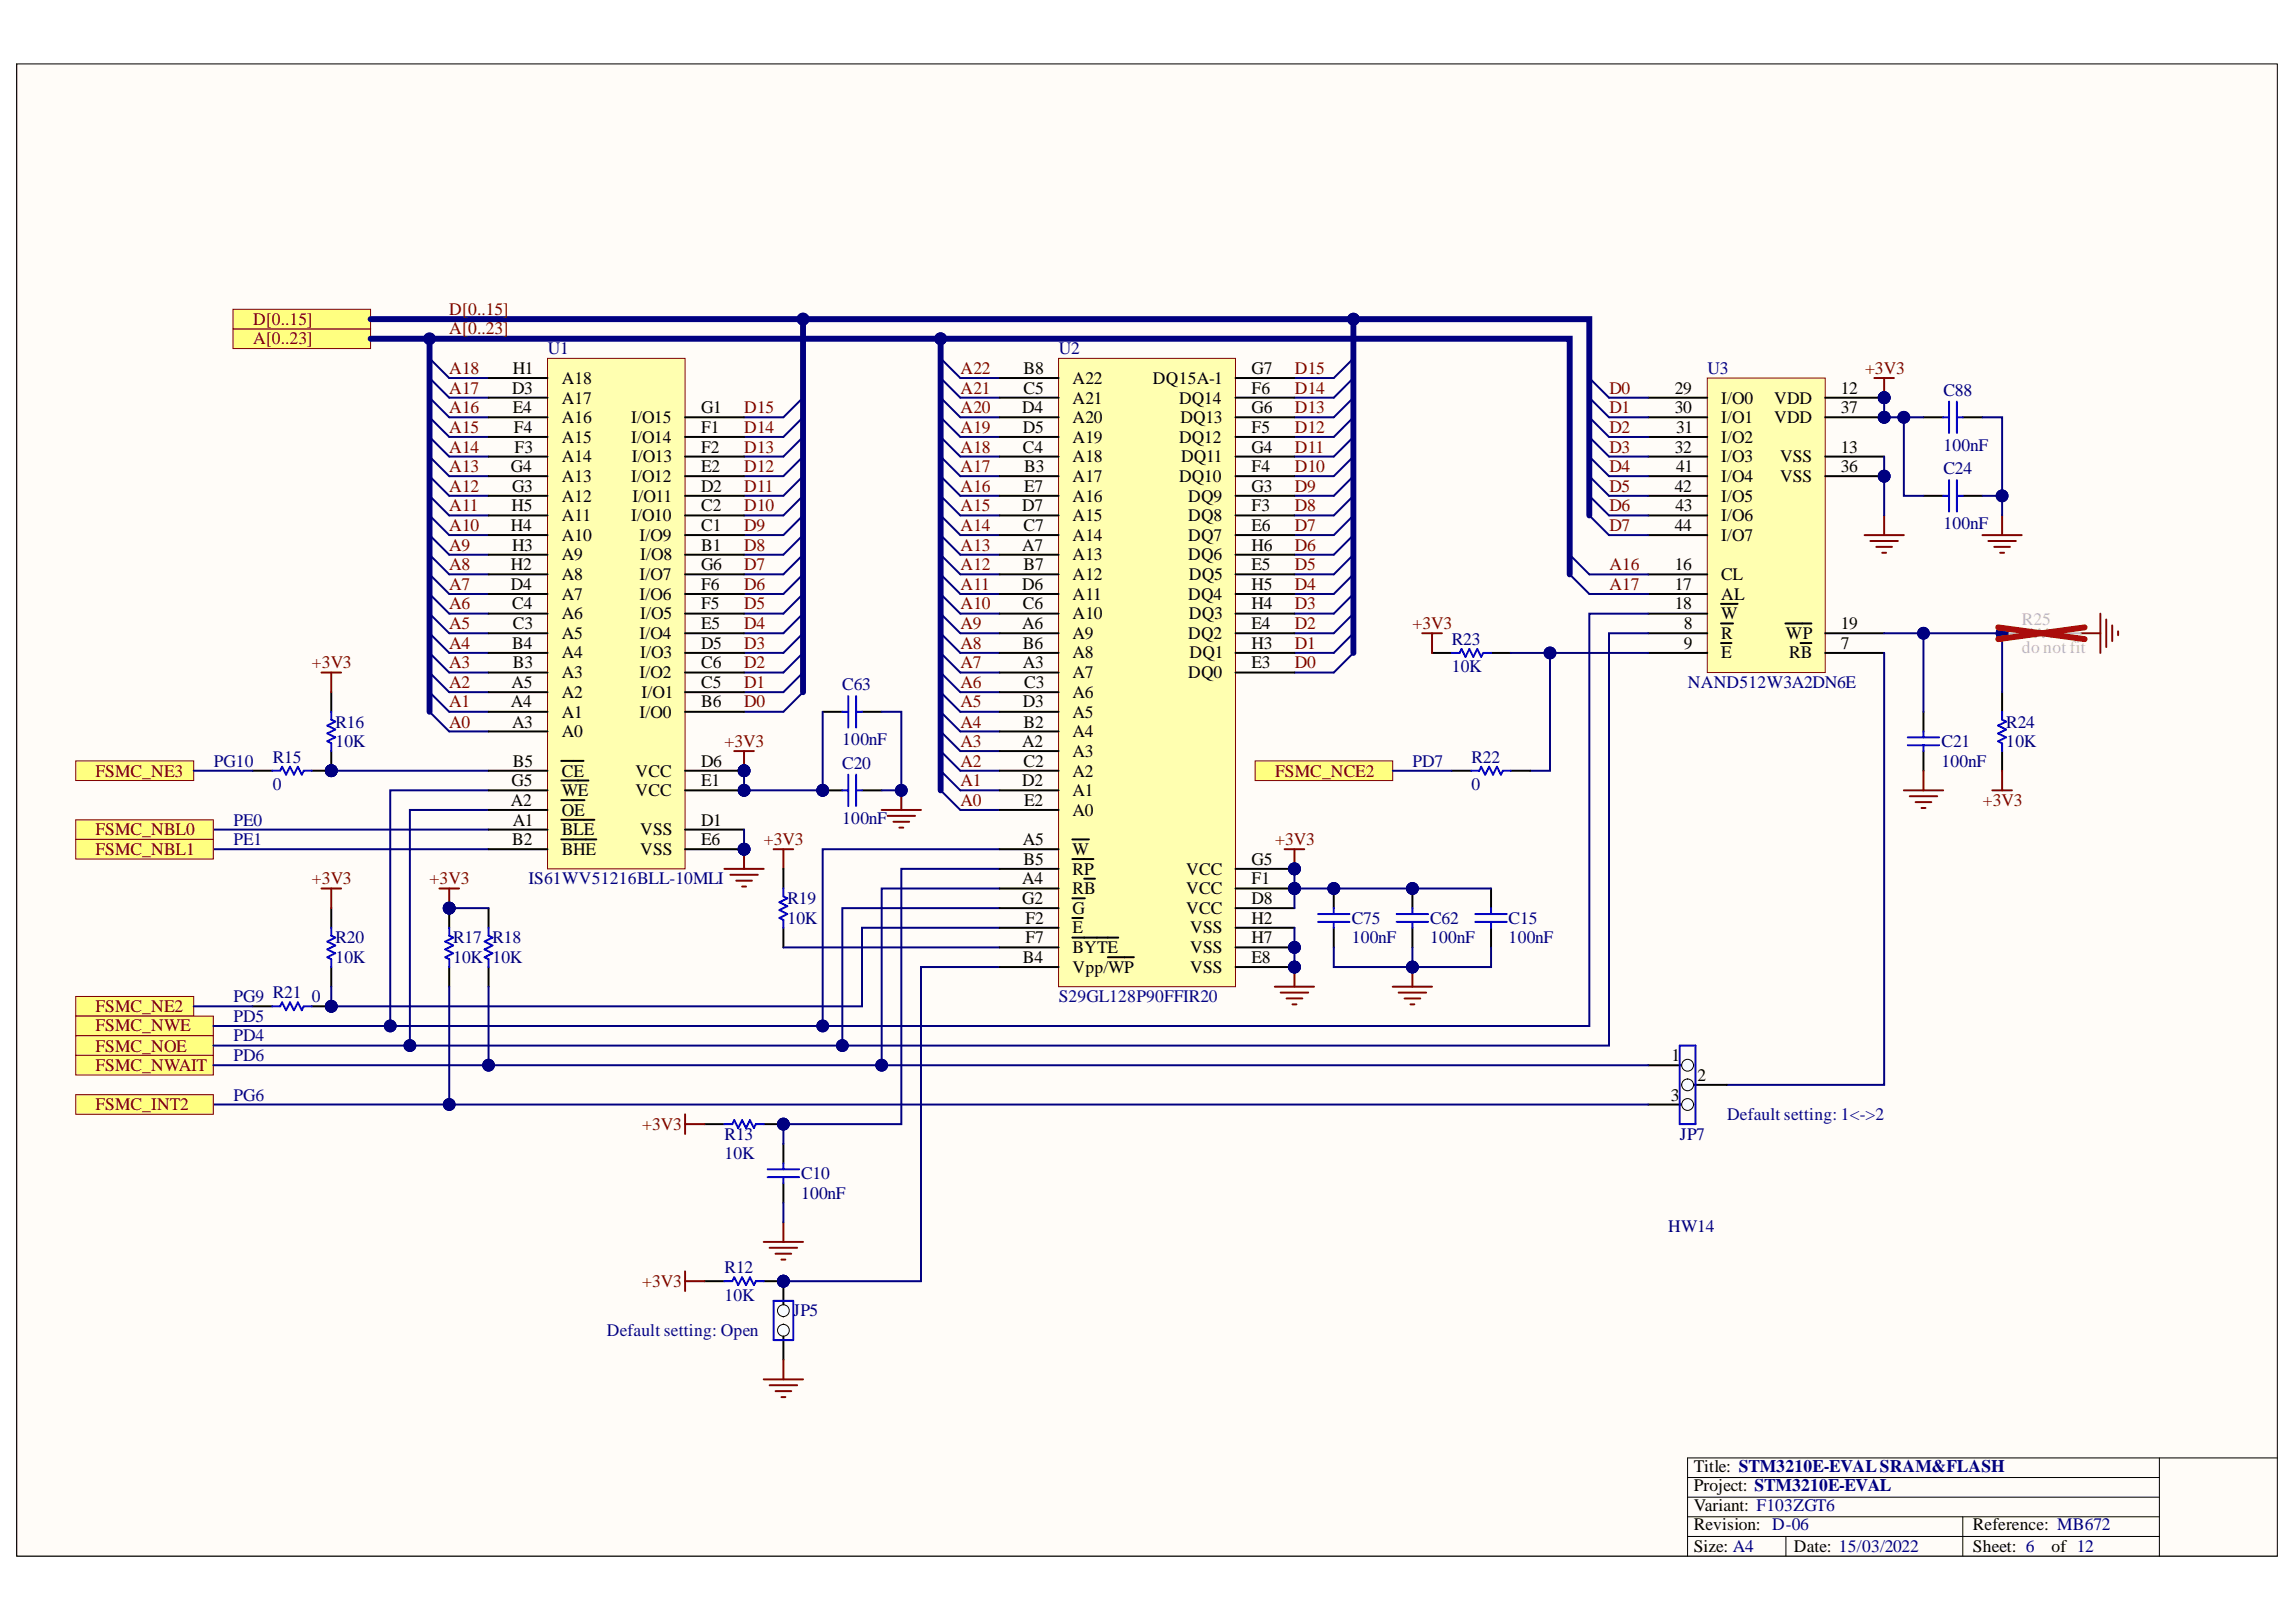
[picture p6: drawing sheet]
<svg xmlns="http://www.w3.org/2000/svg" width="297mm" height="210mm" viewBox="0 0 297 210" stroke-linecap="round" stroke-linejoin="round" font-family="sans-serif">
<defs><g id="words">
<g font-size="2.3" fill="#800000">
<text x="58.1" y="40.7">D[0..15]</text>
<text x="32.7" y="44.5">A[0..23]</text>
<text x="32.7" y="42">D[0..15]</text>
<text x="58.1" y="43.3">A[0..23]</text>
<text x="58.1" y="53.5">A16</text>
<text x="58.1" y="51">A17</text>
<text x="58.1" y="48.3">A18</text>
<text x="96.3" y="53.5">D15</text>
<text x="124.3" y="53.5">A20</text>
<text x="124.3" y="51">A21</text>
<text x="124.3" y="48.3">A22</text>
<text x="167.5" y="53.5">D13</text>
<text x="167.5" y="51">D14</text>
<text x="167.5" y="48.3">D15</text>
<text x="208.2" y="51">D0</text>
<text x="208.2" y="53.5">D1</text>
<text x="241.3" y="48.3">+3V3</text>
<text x="58.1" y="58.6">A14</text>
<text x="58.1" y="56">A15</text>
<text x="96.3" y="58.6">D13</text>
<text x="96.3" y="56">D14</text>
<text x="124.3" y="58.6">A18</text>
<text x="124.3" y="56">A19</text>
<text x="167.5" y="58.6">D11</text>
<text x="167.5" y="56">D12</text>
<text x="208.2" y="56">D2</text>
<text x="208.2" y="58.6">D3</text>
<text x="58.1" y="63.6">A12</text>
<text x="58.1" y="61.1">A13</text>
<text x="96.3" y="63.6">D11</text>
<text x="96.3" y="61.1">D12</text>
<text x="124.3" y="63.6">A16</text>
<text x="124.3" y="61.1">A17</text>
<text x="167.5" y="63.6">D9</text>
<text x="167.5" y="61.1">D10</text>
<text x="208.2" y="61.1">D4</text>
<text x="208.2" y="63.6">D5</text>
<text x="58.1" y="71.3">A9</text>
<text x="58.1" y="68.7">A10</text>
<text x="58.1" y="66.2">A11</text>
<text x="96.3" y="71.3">D8</text>
<text x="96.3" y="68.7">D9</text>
<text x="96.3" y="66.2">D10</text>
<text x="124.3" y="71.3">A13</text>
<text x="124.3" y="68.7">A14</text>
<text x="124.3" y="66.2">A15</text>
<text x="167.5" y="71.3">D6</text>
<text x="167.5" y="68.7">D7</text>
<text x="167.5" y="66.2">D8</text>
<text x="208.2" y="66.2">D6</text>
<text x="208.2" y="68.7">D7</text>
<text x="58.1" y="76.3">A7</text>
<text x="58.1" y="73.8">A8</text>
<text x="96.3" y="76.3">D6</text>
<text x="96.3" y="73.8">D7</text>
<text x="124.3" y="76.3">A11</text>
<text x="124.3" y="73.8">A12</text>
<text x="167.5" y="76.3">D4</text>
<text x="167.5" y="73.8">D5</text>
<text x="208.2" y="73.8">A16</text>
<text x="208.2" y="76.3">A17</text>
<text x="58.1" y="83.9">A4</text>
<text x="58.1" y="81.4">A5</text>
<text x="58.1" y="78.9">A6</text>
<text x="96.3" y="83.9">D3</text>
<text x="96.3" y="81.4">D4</text>
<text x="96.3" y="78.9">D5</text>
<text x="124.3" y="83.9">A8</text>
<text x="124.3" y="81.4">A9</text>
<text x="124.3" y="78.9">A10</text>
<text x="167.5" y="83.9">D1</text>
<text x="167.5" y="81.4">D2</text>
<text x="167.5" y="78.9">D3</text>
<text x="182.7" y="81.4">+3V3</text>
<text x="40.4" y="86.5">+3V3</text>
<text x="58.1" y="89">A2</text>
<text x="58.1" y="86.5">A3</text>
<text x="96.3" y="89">D1</text>
<text x="96.3" y="86.5">D2</text>
<text x="124.3" y="89">A6</text>
<text x="124.3" y="86.5">A7</text>
<text x="167.5" y="86.5">D0</text>
<text x="58.1" y="91.5">A1</text>
<text x="58.1" y="94.2">A0</text>
<text x="96.3" y="91.5">D0</text>
<text x="124.3" y="94.2">A4</text>
<text x="124.3" y="91.5">A5</text>
<text x="12.4" y="100.5">FSMC_NE3</text>
<text x="93.7" y="96.7">+3V3</text>
<text x="124.3" y="101.8">A1</text>
<text x="124.3" y="99.2">A2</text>
<text x="124.3" y="96.7">A3</text>
<text x="165" y="100.5">FSMC_NCE2</text>
<text x="124.3" y="104.3">A0</text>
<text x="256.5" y="104.3">+3V3</text>
<text x="12.4" y="108.1">FSMC_NBL0</text>
<text x="12.4" y="110.6">FSMC_NBL1</text>
<text x="98.8" y="109.4">+3V3</text>
<text x="165" y="109.4">+3V3</text>
<text x="40.4" y="114.5">+3V3</text>
<text x="55.6" y="114.5">+3V3</text>
<text x="12.4" y="130.9">FSMC_NE2</text>
<text x="12.4" y="133.5">FSMC_NWE</text>
<text x="12.4" y="136.1">FSMC_NOE</text>
<text x="12.4" y="138.6">FSMC_NWAIT</text>
<text x="12.4" y="143.7">FSMC_INT2</text>
<text x="83.1" y="146.2">+3V3</text>
<text x="83.1" y="166.5">+3V3</text>
</g>
<g font-size="2.3" fill="#000080">
<text x="70.9" y="45.8">U1</text>
<text x="137" y="45.8">U2</text>
<text x="220.9" y="48.3">U3</text>
<text x="251.4" y="51.2">C88</text>
<text x="251.4" y="58.3">100nF</text>
<text x="251.4" y="61.4">C24</text>
<text x="251.4" y="68.5">100nF</text>
<text x="187.8" y="83.4">R23</text>
<text x="109" y="89.3">C63</text>
<text x="187.8" y="87">10K</text>
<text x="218.4" y="89">NAND512W3A2DN6E</text>
<text x="43.4" y="94.2">R16</text>
<text x="259.6" y="94.2">R24</text>
<text x="35.3" y="98.7">R15</text>
<text x="43.4" y="96.7">10K</text>
<text x="109" y="99.5">C20</text>
<text x="109" y="96.4">100nF</text>
<text x="190.4" y="98.7">R22</text>
<text x="251.2" y="96.7">C21</text>
<text x="251.2" y="99.2">100nF</text>
<text x="259.6" y="96.7">10K</text>
<text x="35.3" y="102.3">0</text>
<text x="109" y="106.6">100nF</text>
<text x="190.4" y="102.3">0</text>
<text x="68.4" y="114.5">IS61WV51216BLL-10MLI</text>
<text x="101.9" y="117">R19</text>
<text x="101.9" y="119.5">10K</text>
<text x="174.9" y="119.5">C75</text>
<text x="185" y="119.5">C62</text>
<text x="195.2" y="119.5">C15</text>
<text x="43.4" y="122.1">R20</text>
<text x="43.4" y="124.6">10K</text>
<text x="58.6" y="122.1">R17 R18</text>
<text x="58.6" y="124.6">10K 10K</text>
<text x="174.9" y="122.1">100nF</text>
<text x="185" y="122.1">100nF</text>
<text x="195.2" y="122.1">100nF</text>
<text x="40.4" y="129.7">0</text>
<text x="93.7" y="147.5">R13</text>
<text x="217.3" y="147.5">JP7</text>
<text x="93.7" y="150">10K</text>
<text x="103.6" y="152.6">C10</text>
<text x="103.6" y="155.1">100nF</text>
<text x="215.8" y="159.4">HW14</text>
<text x="93.7" y="164.7">R12</text>
<text x="93.7" y="168.3">10K</text>
<text x="102.6" y="170.3">JP5</text>
</g>
<g font-size="2.3">
<text x="66.2" y="51">D3</text>
<text x="66.3" y="53.5">E4</text>
<text x="66.3" y="48.3">H1</text>
<text x="72.7" y="52.2">A17</text>
<text x="72.7" y="49.7">A18</text>
<text x="90.7" y="53.5">G1</text>
<text x="132.2" y="53.5">D4</text>
<text x="132.4" y="48.3">B8</text>
<text x="132.4" y="51">C5</text>
<text x="138.7" y="49.7">A22</text>
<text x="138.7" y="52.2">A21</text>
<text x="149.2" y="49.7">DQ15A-1</text>
<text x="152.5" y="52.2">DQ14</text>
<text x="161.9" y="53.5">G6</text>
<text x="161.9" y="51">F6</text>
<text x="161.9" y="48.3">G7</text>
<text x="216.7" y="51">29</text>
<text x="216.7" y="53.5">30</text>
<text x="222.7" y="52.2">I/O0</text>
<text x="229.5" y="52.2">VDD</text>
<text x="238.2" y="51">12</text>
<text x="238.2" y="53.5">37</text>
<text x="66.5" y="56">F4</text>
<text x="66.6" y="58.6">F3</text>
<text x="72.7" y="54.8">A16</text>
<text x="72.7" y="57.3">A15</text>
<text x="72.7" y="59.8">A14</text>
<text x="81.6" y="57.3">I/O14</text>
<text x="81.6" y="54.8">I/O15</text>
<text x="81.7" y="59.8">I/O13</text>
<text x="90.7" y="58.6">F2</text>
<text x="90.7" y="56">F1</text>
<text x="132.3" y="56">D5</text>
<text x="132.3" y="58.6">C4</text>
<text x="138.7" y="57.3">A19</text>
<text x="138.7" y="54.8">A20</text>
<text x="138.7" y="59.8">A18</text>
<text x="152.5" y="57.3">DQ12</text>
<text x="152.7" y="54.8">DQ13</text>
<text x="152.8" y="59.8">DQ11</text>
<text x="161.9" y="58.6">G4</text>
<text x="161.9" y="56">F5</text>
<text x="216.7" y="58.6">32</text>
<text x="216.8" y="56">31</text>
<text x="222.7" y="54.8">I/O1</text>
<text x="222.7" y="57.3">I/O2</text>
<text x="222.7" y="59.8">I/O3</text>
<text x="229.5" y="54.8">VDD</text>
<text x="230.3" y="59.8">VSS</text>
<text x="238.2" y="58.6">13</text>
<text x="66.1" y="61.1">G4</text>
<text x="66.2" y="63.6">G3</text>
<text x="72.7" y="62.4">A13</text>
<text x="72.7" y="64.9">A12</text>
<text x="81.6" y="62.4">I/O12</text>
<text x="81.8" y="64.9">I/O11</text>
<text x="90.7" y="63.6">D2</text>
<text x="90.7" y="61.1">E2</text>
<text x="132.5" y="61.1">B3</text>
<text x="132.5" y="63.6">E7</text>
<text x="138.7" y="62.4">A17</text>
<text x="138.7" y="64.9">A16</text>
<text x="152.5" y="62.4">DQ10</text>
<text x="153.7" y="64.9">DQ9</text>
<text x="161.9" y="63.6">G3</text>
<text x="161.9" y="61.1">F4</text>
<text x="216.7" y="63.6">42</text>
<text x="216.8" y="61.1">41</text>
<text x="222.7" y="62.4">I/O4</text>
<text x="222.7" y="64.9">I/O5</text>
<text x="230.3" y="62.4">VSS</text>
<text x="238.2" y="61.1">36</text>
<text x="66.1" y="68.7">H4</text>
<text x="66.2" y="66.2">H5</text>
<text x="66.2" y="71.3">H3</text>
<text x="72.7" y="67.5">A11</text>
<text x="72.7" y="70">A10</text>
<text x="81.6" y="67.5">I/O10</text>
<text x="82.7" y="70">I/O9</text>
<text x="90.7" y="71.3">B1</text>
<text x="90.7" y="68.7">C1</text>
<text x="90.7" y="66.2">C2</text>
<text x="132.2" y="66.2">D7</text>
<text x="132.2" y="71.3">A7</text>
<text x="132.4" y="68.7">C7</text>
<text x="138.7" y="67.5">A15</text>
<text x="138.7" y="70">A14</text>
<text x="153.7" y="67.5">DQ8</text>
<text x="153.7" y="70">DQ7</text>
<text x="161.9" y="66.2">F3</text>
<text x="161.9" y="71.3">H6</text>
<text x="161.9" y="68.7">E6</text>
<text x="216.7" y="68.7">44</text>
<text x="216.7" y="66.2">43</text>
<text x="222.7" y="67.5">I/O6</text>
<text x="222.7" y="70">I/O7</text>
<text x="66.1" y="73.8">H2</text>
<text x="66.1" y="76.3">D4</text>
<text x="72.7" y="72.5">A9</text>
<text x="72.7" y="75.1">A8</text>
<text x="72.7" y="77.6">A7</text>
<text x="82.7" y="77.6">I/O6</text>
<text x="82.7" y="75.1">I/O7</text>
<text x="82.8" y="72.5">I/O8</text>
<text x="90.7" y="76.3">F6</text>
<text x="90.7" y="73.8">G6</text>
<text x="132.2" y="76.3">D6</text>
<text x="132.4" y="73.8">B7</text>
<text x="138.7" y="72.5">A13</text>
<text x="138.7" y="75.1">A12</text>
<text x="138.7" y="77.6">A11</text>
<text x="153.7" y="77.6">DQ4</text>
<text x="153.7" y="72.5">DQ6</text>
<text x="153.8" y="75.1">DQ5</text>
<text x="161.9" y="76.3">H5</text>
<text x="161.9" y="73.8">E5</text>
<text x="216.7" y="73.8">16</text>
<text x="216.7" y="76.3">17</text>
<text x="222.7" y="75.1">CL</text>
<text x="222.7" y="77.6">AL</text>
<text x="66.2" y="83.9">B4</text>
<text x="66.2" y="78.9">C4</text>
<text x="66.3" y="81.4">C3</text>
<text x="72.7" y="80.1">A6</text>
<text x="72.7" y="82.7">A5</text>
<text x="82.7" y="82.7">I/O4</text>
<text x="82.8" y="80.1">I/O5</text>
<text x="90.7" y="83.9">D5</text>
<text x="90.7" y="81.4">E5</text>
<text x="90.7" y="78.9">F5</text>
<text x="132.2" y="81.4">A6</text>
<text x="132.3" y="78.9">C6</text>
<text x="132.3" y="83.9">B6</text>
<text x="138.7" y="80.1">A10</text>
<text x="138.7" y="82.7">A9</text>
<text x="153.7" y="82.7">DQ2</text>
<text x="153.8" y="80.1">DQ3</text>
<text x="161.9" y="83.9">H3</text>
<text x="161.9" y="81.4">E4</text>
<text x="161.9" y="78.9">H4</text>
<text x="216.7" y="78.9">18</text>
<text x="217.8" y="81.4">8</text>
<text x="217.8" y="83.9">9</text>
<text x="222.7" y="82.7">R</text>
<text x="222.7" y="80.1">W</text>
<text x="231" y="82.7">WP</text>
<text x="238.2" y="83.9">7</text>
<text x="238.2" y="81.4">19</text>
<text x="66.2" y="89">A5</text>
<text x="66.3" y="86.5">B3</text>
<text x="72.7" y="85.2">A4</text>
<text x="72.7" y="87.7">A3</text>
<text x="82.7" y="87.7">I/O2</text>
<text x="82.8" y="85.2">I/O3</text>
<text x="90.7" y="89">C5</text>
<text x="90.7" y="86.5">C6</text>
<text x="132.3" y="86.5">A3</text>
<text x="132.5" y="89">C3</text>
<text x="138.7" y="85.2">A8</text>
<text x="138.7" y="87.7">A7</text>
<text x="153.7" y="87.7">DQ0</text>
<text x="153.9" y="85.2">DQ1</text>
<text x="161.9" y="86.5">E3</text>
<text x="222.7" y="85.2">E</text>
<text x="231.5" y="85.2">RB</text>
<text x="66.1" y="91.5">A4</text>
<text x="66.2" y="94.2">A3</text>
<text x="72.7" y="90.3">A2</text>
<text x="72.7" y="92.9">A1</text>
<text x="72.7" y="95.4">A0</text>
<text x="82.7" y="92.9">I/O0</text>
<text x="83" y="90.3">I/O1</text>
<text x="90.7" y="91.5">B6</text>
<text x="132.3" y="91.5">D3</text>
<text x="132.4" y="94.2">B2</text>
<text x="138.7" y="90.3">A6</text>
<text x="138.7" y="92.9">A5</text>
<text x="138.7" y="95.4">A4</text>
<text x="66.2" y="101.8">G5</text>
<text x="66.3" y="99.2">B5</text>
<text x="72.7" y="100.5">CE</text>
<text x="82.2" y="100.5">VCC</text>
<text x="90.7" y="99.2">D6</text>
<text x="90.7" y="101.8">E1</text>
<text x="132.2" y="96.7">A2</text>
<text x="132.2" y="101.8">D2</text>
<text x="132.4" y="99.2">C2</text>
<text x="138.7" y="98">A3</text>
<text x="138.7" y="100.5">A2</text>
<text x="66.1" y="104.3">A2</text>
<text x="66.3" y="106.8">A1</text>
<text x="72.7" y="103">WE</text>
<text x="72.7" y="105.6">OE</text>
<text x="82.2" y="103">VCC</text>
<text x="90.7" y="106.8">D1</text>
<text x="132.5" y="104.3">E2</text>
<text x="138.7" y="103">A1</text>
<text x="138.7" y="105.6">A0</text>
<text x="66.2" y="109.4">B2</text>
<text x="72.7" y="108.1">BLE</text>
<text x="72.7" y="110.6">BHE</text>
<text x="82.8" y="108.1">VSS</text>
<text x="82.8" y="110.6">VSS</text>
<text x="90.7" y="109.4">E6</text>
<text x="132.3" y="109.4">A5</text>
<text x="132.4" y="111.9">B5</text>
<text x="138.7" y="110.6">W</text>
<text x="138.7" y="113.2">RP</text>
<text x="153.5" y="113.2">VCC</text>
<text x="161.9" y="111.9">G5</text>
<text x="132.2" y="114.5">A4</text>
<text x="132.2" y="117">G2</text>
<text x="132.7" y="119.5">F2</text>
<text x="138.7" y="115.7">RB</text>
<text x="138.7" y="118.3">G</text>
<text x="153.5" y="118.3">VCC</text>
<text x="153.5" y="115.7">VCC</text>
<text x="161.9" y="117">D8</text>
<text x="161.9" y="114.5">F1</text>
<text x="161.9" y="119.5">H2</text>
<text x="132.3" y="124.6">B4</text>
<text x="132.7" y="122.1">F7</text>
<text x="138.7" y="125.9">Vpp/WP</text>
<text x="138.7" y="120.8">E</text>
<text x="138.7" y="123.3">BYTE</text>
<text x="154" y="125.9">VSS</text>
<text x="154" y="123.3">VSS</text>
<text x="154" y="120.8">VSS</text>
<text x="161.9" y="124.6">E8</text>
<text x="161.9" y="122.1">H7</text>
<text x="216.2" y="137.4">1</text>
<text x="216.2" y="142.4">3</text>
<text x="219.6" y="139.9">2</text>
<text x="219.1" y="190.4">Title: STM3210E-EVALSRAM&amp;FLASH</text>
<text x="219.1" y="193">Project: STM3210E-EVAL</text>
<text x="219.1" y="195.5">Variant: F103ZGT6</text>
<text x="219.1" y="200.8">Size: A4</text>
<text x="219.1" y="198.1">Revision: D-06</text>
<text x="232.1" y="200.8">Date: 15/03/2022</text>
<text x="255.2" y="198.1">Reference: MB672</text>
<text x="255.2" y="200.8">Sheet: 6</text>
<text x="265.4" y="200.8">of 12</text>
</g>
<g font-size="2.3" fill="#bfbebc">
<text x="261.6" y="80.9">R25</text>
<text x="261.6" y="84.4">do not fit</text>
</g>
<g font-size="2.3" fill="#0c0087">
<text x="27.7" y="99.2">PG10</text>
<text x="182.7" y="99.2">PD7</text>
<text x="30.2" y="106.8">PE0</text>
<text x="30.2" y="109.4">PE1</text>
<text x="30.2" y="129.7">PG9 R21</text>
<text x="137" y="129.7">S29GL128P90FFIR20</text>
<text x="30.2" y="132.2">PD5</text>
<text x="30.2" y="137.4">PD6</text>
<text x="30.2" y="134.7">PD4</text>
<text x="30.2" y="142.4">PG6</text>
<text x="223.4" y="145">Default setting: 1&lt;-&gt;2</text>
<text x="78.5" y="172.9">Default setting: Open</text>
</g>
</g></defs>
<path d="M2.2 8.3h292.4v193.1h-292.4z" fill-rule="evenodd" fill="#fffcf8"/>
<path d="M2.2 8.3h292.4v193.1h-292.4z" fill="none" stroke="#000" stroke-width=".13"/>
<path d="M2.2 8.3h292.4v193.1h-292.4z" fill-rule="evenodd" fill="#fffcf8"/>
<path d="M2.2 8.3h292.4v193.1h-292.4zM218.3 191.2h61.1M218.3 193.8h61.1M218.3 198.8h61.1M218.3 196.3h61.1M231 198.8v2.6M253.9 196.3v5.1M279.4 188.7v12.7M294.6 188.7h-76.3v12.7" fill="none" stroke="#000" stroke-width=".13"/>
<g fill="none" stroke="#000080" stroke-width=".26">
<path d="M55.6 51.5l2.5 2.5h5.1M55.6 54l2.5 2.5h5.1M55.6 56.5l2.5 2.6h5.1M55.6 59.1l2.5 2.5h5.1M121.7 51.5l2.5 2.5h5.1M121.7 54l2.5 2.5h5.1M121.7 56.5l2.5 2.6h5.1M121.7 59.1l2.5 2.5h5.1M55.6 61.6l2.5 2.6h5.1M55.6 64.2l2.5 2.5h5.1M55.6 66.7l2.5 2.5h5.1M55.6 69.2l2.5 2.6h5.1"/>
<path d="M55.6 71.8l2.5 2.5h5.1M55.6 74.3l2.5 2.6h5.1M55.6 76.9l2.5 2.5h5.1M55.6 79.4l2.5 2.6h5.1M121.7 61.6l2.5 2.6h5.1M121.7 64.2l2.5 2.5h5.1M121.7 66.7l2.5 2.5h5.1M121.7 69.2l2.5 2.6h5.1M121.7 71.8l2.5 2.5h5.1M121.7 74.3l2.5 2.6h5.1M121.7 76.9l2.5 2.5h5.1M121.7 79.4l2.5 2.6h5.1"/>
<path d="M55.6 82l2.5 2.5h5.1M55.6 84.5l2.5 2.5h5.1M55.6 87l2.5 2.6h5.1M55.6 89.6l2.5 2.5h5.1M55.6 92.1l2.5 2.6h5.1M121.7 82l2.5 2.5h5.1M121.7 84.5l2.5 2.5h5.1M121.7 87l2.5 2.6h5.1M121.7 89.6l2.5 2.5h5.1M121.7 92.1l2.5 2.6h5.1M121.7 94.7l2.5 2.5h5.1M121.7 97.2l2.5 2.5h5.1"/>
<path d="M121.7 99.7l2.5 2.6h5.1M121.7 102.3l2.5 2.5h5.1"/>
</g>
<path d="M93.7 112.4h5.1M94.5 113.2h3.5M95.2 114h2.1M96 114.7h.5M96.3 109.9v2.5" fill="none" stroke="#800000" stroke-width=".26"/>
<circle cx="96.3" cy="109.9" r=".76" fill="#000080"/>
<circle cx="96.3" cy="109.9" r=".76" fill="none" stroke="#000080" stroke-width=".13"/>
<path d="M164.9 127.7h5.1M165.7 128.4h3.5M166.4 129.2h2.1M167.2 130h.5M167.5 125.1v2.6" fill="none" stroke="#800000" stroke-width=".26"/>
<circle cx="167.5" cy="125.1" r=".76" fill="#000080"/>
<circle cx="167.5" cy="125.1" r=".76" fill="none" stroke="#000080" stroke-width=".13"/>
<path d="M166.2 109.9h2.5M167.5 109.9v2.5" fill="none" stroke="#800000" stroke-width=".26"/>
<circle cx="167.5" cy="112.4" r=".76" fill="#000080"/>
<circle cx="167.5" cy="112.4" r=".76" fill="none" stroke="#000080" stroke-width=".13"/>
<g fill="none" stroke="#000080" stroke-width=".26">
<path d="M121.7 46.4l2.5 2.5h5.1M121.7 48.9l2.5 2.6h5.1M175.1 46.4l-2.6 2.5h-5M175.1 48.9l-2.6 2.6h-5M175.1 51.5l-2.6 2.5h-5M175.1 54l-2.6 2.5h-5M175.1 56.5l-2.6 2.6h-5M175.1 59.1l-2.6 2.5h-5M175.1 61.6l-2.6 2.6h-5M175.1 64.2l-2.6 2.5h-5M175.1 66.7l-2.6 2.5h-5M175.1 69.2l-2.6 2.6h-5"/>
<path d="M175.1 71.8l-2.6 2.5h-5M175.1 74.3l-2.6 2.6h-5M175.1 76.9l-2.6 2.5h-5M175.1 79.4l-2.6 2.6h-5M167.5 84.5h5M175.1 84.5l-2.6 2.5h-5M175.1 82l-2.5 2.5"/>
</g>
<path d="M100.1 109.9h2.5M101.3 109.9v2.5" fill="none" stroke="#800000" stroke-width=".26"/>
<path d="M30.1 42.6h17.8v2.5h-17.8z" fill-rule="evenodd" fill="#ffff80"/>
<path d="M30.1 42.6h17.8v2.5h-17.8z" fill="none" stroke="#800000" stroke-width=".13"/>
<path d="M30.1 40h17.8v2.6h-17.8z" fill-rule="evenodd" fill="#ffff80"/>
<path d="M30.1 40h17.8v2.6h-17.8z" fill="none" stroke="#800000" stroke-width=".13"/>
<g fill="none" stroke="#000080" stroke-width=".26">
<path d="M103.9 51.5l-2.6 2.5h-5M103.9 54l-2.6 2.5h-5M103.9 56.5l-2.6 2.6h-5M103.9 59.1l-2.6 2.5h-5M103.9 61.6l-2.6 2.6h-5M103.9 64.2l-2.6 2.5h-5M103.9 66.7l-2.6 2.5h-5M103.9 69.2l-2.6 2.6h-5M103.9 71.8l-2.6 2.5h-5M103.9 74.3l-2.6 2.6h-5M103.9 76.9l-2.6 2.5h-5M103.9 79.4l-2.6 2.6h-5"/>
<path d="M103.9 82l-2.6 2.5h-5M103.9 84.5l-2.6 2.5h-5M103.9 87l-2.6 2.6h-5M103.9 89.6l-2.6 2.5h-5"/>
</g>
<path d="M175.1 84.5v-43.2h-71.2v48.3" fill="none" stroke="#000080" stroke-width=".77"/>
<circle cx="103.9" cy="41.3" r=".76" fill="#000080"/>
<circle cx="103.9" cy="41.3" r=".76" fill="none" stroke="#000080" stroke-width=".13"/>
<circle cx="175.1" cy="41.3" r=".76" fill="#000080"/>
<circle cx="175.1" cy="41.3" r=".76" fill="none" stroke="#000080" stroke-width=".13"/>
<path d="M47.9 41.3h56" fill="none" stroke="#000080" stroke-width=".77"/>
<circle cx="103.9" cy="41.3" r=".76" fill="#000080"/>
<circle cx="103.9" cy="41.3" r=".76" fill="none" stroke="#000080" stroke-width=".13"/>
<path d="M47.9 43.8h73.8v58.5" fill="none" stroke="#000080" stroke-width=".77"/>
<circle cx="121.7" cy="43.8" r=".76" fill="#000080"/>
<circle cx="121.7" cy="43.8" r=".76" fill="none" stroke="#000080" stroke-width=".13"/>
<path d="M55.6 43.8v48.3" fill="none" stroke="#000080" stroke-width=".77"/>
<circle cx="55.6" cy="43.8" r=".76" fill="#000080"/>
<circle cx="55.6" cy="43.8" r=".76" fill="none" stroke="#000080" stroke-width=".13"/>
<circle cx="243.8" cy="51.5" r=".76" fill="#000080"/>
<circle cx="243.8" cy="51.5" r=".76" fill="none" stroke="#000080" stroke-width=".13"/>
<circle cx="243.8" cy="61.6" r=".76" fill="#000080"/>
<circle cx="243.8" cy="61.6" r=".76" fill="none" stroke="#000080" stroke-width=".13"/>
<circle cx="243.8" cy="54" r=".76" fill="#000080"/>
<circle cx="243.8" cy="54" r=".76" fill="none" stroke="#000080" stroke-width=".13"/>
<path d="M220.9 48.9h15.2v38.1h-15.2z" fill-rule="evenodd" fill="#ffffb0"/>
<path d="M220.9 48.9h15.2v38.1h-15.2z" fill="none" stroke="#800000" stroke-width=".13"/>
<path d="M236.1 51.5h7.7M213.2 84.5h7.7M213.2 82h7.7M222.6 83.2h1.4M222.6 80.7h1.6M232.9 83.2h1.4M236.1 84.5h7.7" fill="none" stroke="#000" stroke-width=".26"/>
<circle cx="243.8" cy="51.5" r=".76" fill="#000080"/>
<circle cx="243.8" cy="51.5" r=".76" fill="none" stroke="#000080" stroke-width=".13"/>
<path d="M213.2 59.1h7.7M213.2 51.5h7.7M213.2 54h7.7M213.2 56.5h7.7M236.1 59.1h7.7M213.2 74.3h7.7M213.2 76.9h7.7M213.2 79.4h7.7M222.6 78.1h2.2M236.1 61.6h7.7M231 80.7h3.3M236.1 82h7.7" fill="none" stroke="#000" stroke-width=".26"/>
<circle cx="243.8" cy="61.6" r=".76" fill="#000080"/>
<circle cx="243.8" cy="61.6" r=".76" fill="none" stroke="#000080" stroke-width=".13"/>
<path d="M236.1 54h7.7" fill="none" stroke="#000" stroke-width=".26"/>
<circle cx="243.8" cy="54" r=".76" fill="#000080"/>
<circle cx="243.8" cy="54" r=".76" fill="none" stroke="#000080" stroke-width=".13"/>
<path d="M213.2 61.6h7.7M213.2 64.2h7.7M213.2 66.7h7.7M213.2 69.2h7.7" fill="none" stroke="#000" stroke-width=".26"/>
<path d="M208.2 51.5h5M208.2 54h5M208.2 56.5h5M208.2 59.1h5M208.2 61.6h5M208.2 64.2h5M208.2 66.7h5M208.2 69.2h5" fill="none" stroke="#000080" stroke-width=".26"/>
<path d="M242.5 48.9h2.5M243.8 48.9v2.6" fill="none" stroke="#800000" stroke-width=".26"/>
<circle cx="243.8" cy="51.5" r=".76" fill="#000080"/>
<circle cx="243.8" cy="51.5" r=".76" fill="none" stroke="#000080" stroke-width=".13"/>
<path d="M241.2 69.2h5.1M242 70h3.5M242.7 70.8h2.1M243.5 71.5h.5M243.8 66.7v2.5M95 97.2h2.5M96.3 97.2v2.5" fill="none" stroke="#800000" stroke-width=".26"/>
<path d="M205.6 48.9l2.6 2.6M205.6 51.5l2.6 2.5M205.6 54l2.6 2.5M205.6 56.5l2.6 2.6M205.6 59.1l2.6 2.5M205.6 61.6l2.6 2.6M205.6 64.2l2.6 2.5M205.6 66.7l2.6 2.5" fill="none" stroke="#000080" stroke-width=".26"/>
<circle cx="96.3" cy="99.7" r=".76" fill="#000080"/>
<circle cx="96.3" cy="99.7" r=".76" fill="none" stroke="#000080" stroke-width=".13"/>
<path d="M203.1 71.8l2.5 2.5h7.6M203.1 74.3l2.5 2.6" fill="none" stroke="#000080" stroke-width=".26"/>
<path d="M9.8 98.5h15.3v2.5h-15.3z" fill-rule="evenodd" fill="#ffff80"/>
<path d="M9.8 98.5h15.3v2.5h-15.3z" fill="none" stroke="#800000" stroke-width=".13"/>
<path d="M9.8 129h15.3v2.5h-15.3z" fill-rule="evenodd" fill="#ffff80"/>
<path d="M9.8 129h15.3v2.5h-15.3z" fill="none" stroke="#800000" stroke-width=".13"/>
<path d="M162.4 98.5h17.8v2.5h-17.8z" fill-rule="evenodd" fill="#ffff80"/>
<path d="M162.4 98.5h17.8v2.5h-17.8z" fill="none" stroke="#800000" stroke-width=".13"/>
<path d="M9.8 131.5h17.8v2.5h-17.8z" fill-rule="evenodd" fill="#ffff80"/>
<path d="M9.8 131.5h17.8v2.5h-17.8z" fill="none" stroke="#800000" stroke-width=".13"/>
<path d="M9.8 134h17.8v2.6h-17.8z" fill-rule="evenodd" fill="#ffff80"/>
<path d="M9.8 134h17.8v2.6h-17.8z" fill="none" stroke="#800000" stroke-width=".13"/>
<path d="M9.8 136.6h17.8v2.5h-17.8z" fill-rule="evenodd" fill="#ffff80"/>
<path d="M9.8 136.6h17.8v2.5h-17.8z" fill="none" stroke="#800000" stroke-width=".13"/>
<path d="M42.9 99.7h20.3" fill="none" stroke="#000080" stroke-width=".26"/>
<circle cx="42.9" cy="99.7" r=".76" fill="#000080"/>
<circle cx="42.9" cy="99.7" r=".76" fill="none" stroke="#000080" stroke-width=".13"/>
<path d="M27.6 107.4h35.6M27.6 109.9h35.6M129.3 115h-15.2v22.9h-86.5M101.3 122.6h28" fill="none" stroke="#000080" stroke-width=".26"/>
<path d="M101.3 112.4v2.6M101.3 120.1v2.5" fill="none" stroke="#000" stroke-width=".26"/>
<path d="M101.3 115v1l.6 .3-1.1 .5 1.1 .5-1.1 .5 1.1 .5-1.1 .5 .5 .2v1.1" fill="none" stroke="#00f" stroke-width=".26"/>
<circle cx="114.1" cy="137.8" r=".76" fill="#000080"/>
<circle cx="114.1" cy="137.8" r=".76" fill="none" stroke="#000080" stroke-width=".13"/>
<circle cx="63.2" cy="137.8" r=".76" fill="#000080"/>
<circle cx="63.2" cy="137.8" r=".76" fill="none" stroke="#000080" stroke-width=".13"/>
<path d="M129.3 117.5h-20.3v17.8" fill="none" stroke="#000080" stroke-width=".26"/>
<circle cx="109" cy="135.3" r=".76" fill="#000080"/>
<circle cx="109" cy="135.3" r=".76" fill="none" stroke="#000080" stroke-width=".13"/>
<path d="M129.3 109.9h-22.9v22.9" fill="none" stroke="#000080" stroke-width=".26"/>
<circle cx="106.4" cy="132.8" r=".76" fill="#000080"/>
<circle cx="106.4" cy="132.8" r=".76" fill="none" stroke="#000080" stroke-width=".13"/>
<path d="M243.8 84.5v55.9h-20.4M63.2 104.8h-10.2v30.5" fill="none" stroke="#000080" stroke-width=".26"/>
<circle cx="53" cy="135.3" r=".76" fill="#000080"/>
<circle cx="53" cy="135.3" r=".76" fill="none" stroke="#000080" stroke-width=".13"/>
<path d="M63.2 102.3h-12.7v30.5" fill="none" stroke="#000080" stroke-width=".26"/>
<circle cx="50.5" cy="132.8" r=".76" fill="#000080"/>
<circle cx="50.5" cy="132.8" r=".76" fill="none" stroke="#000080" stroke-width=".13"/>
<path d="M213.2 137.9h5.9" fill="none" stroke="#000" stroke-width=".26"/>
<circle cx="218.3" cy="137.9" r=".76" fill="#f8fcff"/>
<circle cx="218.3" cy="137.9" r=".77" fill="none" stroke="#000" stroke-width=".13"/>
<path d="M217.6 140.4h5.8" fill="none" stroke="#000" stroke-width=".26"/>
<circle cx="218.3" cy="140.4" r=".76" fill="#f8fcff"/>
<circle cx="218.3" cy="140.4" r=".76" fill="none" stroke="#000" stroke-width=".13"/>
<path d="M213.2 142.9h5.9" fill="none" stroke="#000" stroke-width=".26"/>
<circle cx="218.3" cy="142.9" r=".76" fill="#f8fcff"/>
<circle cx="218.3" cy="142.9" r=".77" fill="none" stroke="#000" stroke-width=".13"/>
<path d="M246.8 95.4h4.1M246.8 96.4h4.1M248.8 94.7v.7M248.8 96.4v.8M217.3 135.3h2.1v10.2h-2.1z" fill="none" stroke="#00f" stroke-width=".26"/>
<path d="M248.8 92.1v2.6M248.8 97.2v2.5" fill="none" stroke="#000" stroke-width=".26"/>
<path d="M248.8 99.7v2.6M246.3 102.3h5.1M247.1 103h3.5M247.8 103.8h2.1M248.6 104.6h.5" fill="none" stroke="#800000" stroke-width=".26"/>
<circle cx="106.4" cy="102.3" r=".76" fill="#000080"/>
<circle cx="106.4" cy="102.3" r=".76" fill="none" stroke="#000080" stroke-width=".13"/>
<path d="M106.4 102.3h2.6M111.5 102.3h2.6" fill="none" stroke="#000" stroke-width=".26"/>
<circle cx="106.4" cy="102.3" r=".76" fill="#000080"/>
<circle cx="106.4" cy="102.3" r=".76" fill="none" stroke="#000080" stroke-width=".13"/>
<path d="M251.4 54h.8M252.2 52v4M253.2 52v4M253.2 54h.7M109 102.3h.7M109.7 100.2v4.1M110.8 100.2v4.1M110.8 102.3h.7" fill="none" stroke="#00f" stroke-width=".26"/>
<path d="M248.8 54h2.6M253.9 54h2.6" fill="none" stroke="#000" stroke-width=".26"/>
<circle cx="182.7" cy="115" r=".76" fill="#000080"/>
<circle cx="182.7" cy="115" r=".76" fill="none" stroke="#000080" stroke-width=".13"/>
<path d="M182.7 115v2.5M182.7 120.1v2.5" fill="none" stroke="#000" stroke-width=".26"/>
<circle cx="182.7" cy="115" r=".76" fill="#000080"/>
<circle cx="182.7" cy="115" r=".76" fill="none" stroke="#000080" stroke-width=".13"/>
<path d="M180.7 118.3h4.1M180.7 119.3h4.1M182.7 117.5v.8M182.7 119.3v.8" fill="none" stroke="#00f" stroke-width=".26"/>
<path d="M243.8 51.5v2.5h5" fill="none" stroke="#000080" stroke-width=".26"/>
<circle cx="246.3" cy="54" r=".76" fill="#000080"/>
<circle cx="246.3" cy="54" r=".76" fill="none" stroke="#000080" stroke-width=".13"/>
<circle cx="243.8" cy="54" r=".76" fill="#000080"/>
<circle cx="243.8" cy="54" r=".76" fill="none" stroke="#000080" stroke-width=".13"/>
<circle cx="243.8" cy="51.5" r=".76" fill="#000080"/>
<circle cx="243.8" cy="51.5" r=".76" fill="none" stroke="#000080" stroke-width=".13"/>
<circle cx="58.1" cy="117.5" r=".76" fill="#000080"/>
<circle cx="58.1" cy="117.5" r=".76" fill="none" stroke="#000080" stroke-width=".13"/>
<path d="M58.1 117.5v2.6" fill="none" stroke="#000" stroke-width=".26"/>
<circle cx="58.1" cy="117.5" r=".76" fill="#000080"/>
<circle cx="58.1" cy="117.5" r=".76" fill="none" stroke="#000080" stroke-width=".13"/>
<path d="M58.1 125.1v2.6" fill="none" stroke="#000" stroke-width=".26"/>
<path d="M58.1 120.1v1l.5 .2-1 .5 1 .6-1 .5 1 .5-1 .5 .5 .2v1" fill="none" stroke="#00f" stroke-width=".26"/>
<path d="M56.8 115h2.6M58.1 115v2.5" fill="none" stroke="#800000" stroke-width=".26"/>
<circle cx="58.1" cy="117.5" r=".76" fill="#000080"/>
<circle cx="58.1" cy="117.5" r=".76" fill="none" stroke="#000080" stroke-width=".13"/>
<path d="M42.9 117.5v2.6M42.9 125.1v2.6" fill="none" stroke="#000" stroke-width=".26"/>
<path d="M42.9 120.1v1l.5 .2-1.1 .5 1.1 .6-1.1 .5 1.1 .5-1.1 .5 .6 .2v1" fill="none" stroke="#00f" stroke-width=".26"/>
<path d="M41.6 115h2.5M42.9 115v2.5" fill="none" stroke="#800000" stroke-width=".26"/>
<circle cx="172.6" cy="115" r=".76" fill="#000080"/>
<circle cx="172.6" cy="115" r=".76" fill="none" stroke="#000080" stroke-width=".13"/>
<path d="M172.5 115v2.5M172.5 120.1v2.5" fill="none" stroke="#000" stroke-width=".26"/>
<circle cx="172.6" cy="115" r=".76" fill="#000080"/>
<circle cx="172.6" cy="115" r=".76" fill="none" stroke="#000080" stroke-width=".13"/>
<path d="M170.5 118.3h4.1M170.5 119.3h4.1M172.5 117.5v.8M172.5 119.3v.8" fill="none" stroke="#00f" stroke-width=".26"/>
<path d="M180.2 127.7h5.1M180.9 128.5h3.6M181.7 129.2h2M182.5 130h.5M182.7 125.1v2.6" fill="none" stroke="#800000" stroke-width=".26"/>
<circle cx="182.7" cy="125.1" r=".76" fill="#000080"/>
<circle cx="182.7" cy="125.1" r=".76" fill="none" stroke="#000080" stroke-width=".13"/>
<path d="M172.6 122.6v2.5h10.1v-2.5" fill="none" stroke="#000080" stroke-width=".26"/>
<circle cx="182.7" cy="125.1" r=".76" fill="#000080"/>
<circle cx="182.7" cy="125.1" r=".76" fill="none" stroke="#000080" stroke-width=".13"/>
<path d="M106.4 92.1h2.6M111.5 92.1h2.6" fill="none" stroke="#000" stroke-width=".26"/>
<path d="M109 92.1h.7M109.7 90.1v4M110.8 90.1v4M110.8 92.1h.7" fill="none" stroke="#00f" stroke-width=".26"/>
<path d="M114.1 104.8h5.1M114.8 105.6h3.6M115.6 106.3h2M116.4 107.1h.5M116.6 102.3v2.5" fill="none" stroke="#800000" stroke-width=".26"/>
<circle cx="116.6" cy="102.3" r=".76" fill="#000080"/>
<circle cx="116.6" cy="102.3" r=".76" fill="none" stroke="#000080" stroke-width=".13"/>
<path d="M114.1 92.1h2.5v10.2h-2.5" fill="none" stroke="#000080" stroke-width=".26"/>
<circle cx="116.6" cy="102.3" r=".76" fill="#000080"/>
<circle cx="116.6" cy="102.3" r=".76" fill="none" stroke="#000080" stroke-width=".13"/>
<path d="M248.8 64.2h2.6M253.9 64.2h2.6" fill="none" stroke="#000" stroke-width=".26"/>
<path d="M251.4 64.2h.8M252.2 62.1v4.1M253.2 62.1v4.1M253.2 64.2h.7" fill="none" stroke="#00f" stroke-width=".26"/>
<path d="M246.3 54v10.2h2.5" fill="none" stroke="#000080" stroke-width=".26"/>
<circle cx="246.3" cy="54" r=".76" fill="#000080"/>
<circle cx="246.3" cy="54" r=".76" fill="none" stroke="#000080" stroke-width=".13"/>
<path d="M256.5 54h2.5v10.2h-2.5" fill="none" stroke="#000080" stroke-width=".26"/>
<circle cx="259" cy="64.2" r=".76" fill="#000080"/>
<circle cx="259" cy="64.2" r=".76" fill="none" stroke="#000080" stroke-width=".13"/>
<path d="M256.5 69.2h5.1M257.2 70h3.6M258 70.8h2M258.8 71.5h.5M259 66.7v2.5" fill="none" stroke="#800000" stroke-width=".26"/>
<path d="M243.8 59.1v7.6" fill="none" stroke="#000080" stroke-width=".26"/>
<circle cx="243.8" cy="61.6" r=".76" fill="#000080"/>
<circle cx="243.8" cy="61.6" r=".76" fill="none" stroke="#000080" stroke-width=".13"/>
<path d="M259 64.2v2.5" fill="none" stroke="#000080" stroke-width=".26"/>
<circle cx="259" cy="64.2" r=".76" fill="#000080"/>
<circle cx="259" cy="64.2" r=".76" fill="none" stroke="#000080" stroke-width=".13"/>
<circle cx="101.3" cy="145.5" r=".76" fill="#000080"/>
<circle cx="101.3" cy="145.5" r=".76" fill="none" stroke="#000080" stroke-width=".13"/>
<path d="M91.2 145.5h2.5M98.8 145.5h2.5" fill="none" stroke="#000" stroke-width=".26"/>
<circle cx="101.3" cy="145.5" r=".76" fill="#000080"/>
<circle cx="101.3" cy="145.5" r=".76" fill="none" stroke="#000080" stroke-width=".13"/>
<path d="M93.7 145.5h1l.3-.5 .5 1 .5-1 .5 1 .5-1 .5 1 .3-.5h1" fill="none" stroke="#00f" stroke-width=".26"/>
<path d="M129.3 120.1h-17.8v10.1h-68.6v-2.5" fill="none" stroke="#000080" stroke-width=".26"/>
<circle cx="42.9" cy="130.2" r=".76" fill="#000080"/>
<circle cx="42.9" cy="130.2" r=".76" fill="none" stroke="#000080" stroke-width=".13"/>
<path d="M101.3 148v2.6M101.3 153.1v2.5" fill="none" stroke="#000" stroke-width=".26"/>
<path d="M99.3 152.3h4.1M99.3 151.3h4.1M101.3 150.6v.7M101.3 152.3v.8" fill="none" stroke="#00f" stroke-width=".26"/>
<path d="M101.3 158.2v2.5M98.8 160.7h5.1M99.6 161.5h3.5M100.3 162.2h2.1M101.1 163h.5" fill="none" stroke="#800000" stroke-width=".26"/>
<path d="M248.8 82v10.1" fill="none" stroke="#000080" stroke-width=".26"/>
<circle cx="248.8" cy="82" r=".76" fill="#000080"/>
<circle cx="248.8" cy="82" r=".76" fill="none" stroke="#000080" stroke-width=".13"/>
<path d="M185.3 84.5h2.5M192.9 84.5h2.5M259 89.6v2.5M259 97.2v2.5" fill="none" stroke="#000" stroke-width=".26"/>
<path d="M187.8 84.5h1l.3-.5 .5 1 .5-1 .5 1 .5-1 .5 1 .3-.5h1M259 92.1v1l.5 .3-1 .5 1 .5-1 .5 1 .5-1 .5 .5 .3v1" fill="none" stroke="#00f" stroke-width=".26"/>
<path d="M184 82h2.5M185.3 82v2.5" fill="none" stroke="#800000" stroke-width=".26"/>
<path d="M243.8 82h15.2v7.6" fill="none" stroke="#000080" stroke-width=".26"/>
<circle cx="248.8" cy="82" r=".76" fill="#000080"/>
<circle cx="248.8" cy="82" r=".76" fill="none" stroke="#000080" stroke-width=".13"/>
<circle cx="259" cy="82" r=".76" fill="#000080"/>
<circle cx="259" cy="82" r=".76" fill="none" stroke="#000080" stroke-width=".13"/>
<path d="M271.7 79.4v5.1M269.2 82h2.5M272.5 80.2v3.5M273.3 80.9v2.1M274 81.7v.5" fill="none" stroke="#800000" stroke-width=".26"/>
<circle cx="101.3" cy="165.8" r=".76" fill="#000080"/>
<circle cx="101.3" cy="165.8" r=".76" fill="none" stroke="#000080" stroke-width=".13"/>
<path d="M98.8 165.8h2.5" fill="none" stroke="#000" stroke-width=".26"/>
<circle cx="101.3" cy="165.8" r=".76" fill="#000080"/>
<circle cx="101.3" cy="165.8" r=".76" fill="none" stroke="#000080" stroke-width=".13"/>
<path d="M91.2 165.8h2.5" fill="none" stroke="#000" stroke-width=".26"/>
<path d="M93.7 165.8h1l.3-.5 .5 1 .5-1 .5 1 .5-1 .5 1 .3-.5h1" fill="none" stroke="#00f" stroke-width=".26"/>
<path d="M88.6 164.5v2.6M88.6 165.8h2.6" fill="none" stroke="#800000" stroke-width=".26"/>
<circle cx="101.3" cy="165.8" r=".76" fill="#000080"/>
<circle cx="101.3" cy="165.8" r=".76" fill="none" stroke="#000080" stroke-width=".13"/>
<path d="M101.4 171.4v4.6" fill="none" stroke="#000" stroke-width=".26"/>
<circle cx="101.3" cy="172.2" r=".76" fill="#f8fcff"/>
<circle cx="101.4" cy="172.2" r=".76" fill="none" stroke="#000" stroke-width=".13"/>
<path d="M101.3 165.8v4.6" fill="none" stroke="#000" stroke-width=".26"/>
<circle cx="101.3" cy="169.6" r=".76" fill="#f8fcff"/>
<circle cx="101.3" cy="169.6" r=".76" fill="none" stroke="#000" stroke-width=".13"/>
<circle cx="101.3" cy="165.8" r=".76" fill="#000080"/>
<circle cx="101.3" cy="165.8" r=".76" fill="none" stroke="#000080" stroke-width=".13"/>
<path d="M100.1 168.3h2.5v5.1h-2.5z" fill="none" stroke="#00f" stroke-width=".26"/>
<path d="M98.8 178.5h5.1M99.6 179.3h3.5M101.4 176v2.5M100.3 180h2.1M101.1 180.8h.5" fill="none" stroke="#800000" stroke-width=".26"/>
<path d="M106.4 92.1v10.2h-10.1v-2.6" fill="none" stroke="#000080" stroke-width=".26"/>
<circle cx="106.4" cy="102.3" r=".76" fill="#000080"/>
<circle cx="106.4" cy="102.3" r=".76" fill="none" stroke="#000080" stroke-width=".13"/>
<circle cx="96.3" cy="102.3" r=".76" fill="#000080"/>
<circle cx="96.3" cy="102.3" r=".76" fill="none" stroke="#000080" stroke-width=".13"/>
<circle cx="96.3" cy="99.7" r=".76" fill="#000080"/>
<circle cx="96.3" cy="99.7" r=".76" fill="none" stroke="#000080" stroke-width=".13"/>
<path d="M55.6 48.9l2.5 2.6h5.1M55.6 46.4l2.5 2.5h5.1M195.4 84.5h17.8" fill="none" stroke="#000080" stroke-width=".26"/>
<circle cx="200.5" cy="84.5" r=".76" fill="#000080"/>
<circle cx="200.5" cy="84.5" r=".76" fill="none" stroke="#000080" stroke-width=".13"/>
<path d="M175.1 41.3h30.5v25.4" fill="none" stroke="#000080" stroke-width=".77"/>
<circle cx="175.1" cy="41.3" r=".76" fill="#000080"/>
<circle cx="175.1" cy="41.3" r=".76" fill="none" stroke="#000080" stroke-width=".13"/>
<path d="M121.7 43.8h81.4v30.5" fill="none" stroke="#000080" stroke-width=".77"/>
<circle cx="121.7" cy="43.8" r=".76" fill="#000080"/>
<circle cx="121.7" cy="43.8" r=".76" fill="none" stroke="#000080" stroke-width=".13"/>
<path d="M205.6 76.9h7.6M213.2 79.4h-7.6v53.4h-178" fill="none" stroke="#000080" stroke-width=".26"/>
<circle cx="106.4" cy="132.8" r=".76" fill="#000080"/>
<circle cx="106.4" cy="132.8" r=".76" fill="none" stroke="#000080" stroke-width=".13"/>
<circle cx="50.5" cy="132.8" r=".76" fill="#000080"/>
<circle cx="50.5" cy="132.8" r=".76" fill="none" stroke="#000080" stroke-width=".13"/>
<path d="M213.2 82h-5v53.3h-180.6" fill="none" stroke="#000080" stroke-width=".26"/>
<circle cx="109" cy="135.3" r=".76" fill="#000080"/>
<circle cx="109" cy="135.3" r=".76" fill="none" stroke="#000080" stroke-width=".13"/>
<circle cx="53" cy="135.3" r=".76" fill="#000080"/>
<circle cx="53" cy="135.3" r=".76" fill="none" stroke="#000080" stroke-width=".13"/>
<path d="M259 99.7v2.6M257.7 102.3h2.6" fill="none" stroke="#800000" stroke-width=".26"/>
<path d="M200.5 84.5v15.2h-2.5" fill="none" stroke="#000080" stroke-width=".26"/>
<circle cx="200.5" cy="84.5" r=".76" fill="#000080"/>
<circle cx="200.5" cy="84.5" r=".76" fill="none" stroke="#000080" stroke-width=".13"/>
<path d="M114.1 137.9h99.1" fill="none" stroke="#000080" stroke-width=".26"/>
<circle cx="114.1" cy="137.8" r=".76" fill="#000080"/>
<circle cx="114.1" cy="137.8" r=".76" fill="none" stroke="#000080" stroke-width=".13"/>
<path d="M58.1 127.7v15.2h-30.5M101.3 155.6v2.6" fill="none" stroke="#000080" stroke-width=".26"/>
<path d="M88.6 144.2v2.5M88.6 145.5h2.6" fill="none" stroke="#800000" stroke-width=".26"/>
<circle cx="58.1" cy="142.9" r=".76" fill="#000080"/>
<circle cx="58.1" cy="142.9" r=".76" fill="none" stroke="#000080" stroke-width=".13"/>
<path d="M129.3 125.1h-10.1v40.7h-17.9" fill="none" stroke="#000080" stroke-width=".26"/>
<circle cx="101.3" cy="165.8" r=".76" fill="#000080"/>
<circle cx="101.3" cy="165.8" r=".76" fill="none" stroke="#000080" stroke-width=".13"/>
<path d="M187.8 99.7h2.6M195.4 99.7h2.6" fill="none" stroke="#000" stroke-width=".26"/>
<path d="M190.4 99.7h1l.2-.5 .5 1.1 .5-1.1 .6 1.1 .5-1.1 .5 1.1 .2-.6h1" fill="none" stroke="#00f" stroke-width=".26"/>
<circle cx="42.9" cy="99.7" r=".76" fill="#000080"/>
<circle cx="42.9" cy="99.7" r=".76" fill="none" stroke="#000080" stroke-width=".13"/>
<path d="M42.9 97.2v2.5" fill="none" stroke="#000" stroke-width=".26"/>
<circle cx="42.9" cy="99.7" r=".76" fill="#000080"/>
<circle cx="42.9" cy="99.7" r=".76" fill="none" stroke="#000080" stroke-width=".13"/>
<path d="M42.9 89.6v2.5" fill="none" stroke="#000" stroke-width=".26"/>
<path d="M42.9 92.1v1l.5 .3-1.1 .5 1.1 .5-1.1 .5 1.1 .5-1.1 .5 .6 .3v1" fill="none" stroke="#00f" stroke-width=".26"/>
<circle cx="42.9" cy="99.7" r=".76" fill="#000080"/>
<circle cx="42.9" cy="99.7" r=".76" fill="none" stroke="#000080" stroke-width=".13"/>
<path d="M40.3 99.7h2.6" fill="none" stroke="#000" stroke-width=".26"/>
<circle cx="42.9" cy="99.7" r=".76" fill="#000080"/>
<circle cx="42.9" cy="99.7" r=".76" fill="none" stroke="#000080" stroke-width=".13"/>
<path d="M32.7 99.7h2.5" fill="none" stroke="#000" stroke-width=".26"/>
<path d="M35.2 99.7h1l.3-.5 .5 1 .5-1 .5 1 .5-1 .5 1 .3-.5h1" fill="none" stroke="#00f" stroke-width=".26"/>
<path d="M41.6 87h2.5M42.9 87v2.6" fill="none" stroke="#800000" stroke-width=".26"/>
<circle cx="42.9" cy="130.2" r=".76" fill="#000080"/>
<circle cx="42.9" cy="130.2" r=".76" fill="none" stroke="#000080" stroke-width=".13"/>
<path d="M40.3 130.2h2.6" fill="none" stroke="#000" stroke-width=".26"/>
<circle cx="42.9" cy="130.2" r=".76" fill="#000080"/>
<circle cx="42.9" cy="130.2" r=".76" fill="none" stroke="#000080" stroke-width=".13"/>
<path d="M63.2 117.5v2.6M32.7 130.2h2.5M63.2 125.1v2.6" fill="none" stroke="#000" stroke-width=".26"/>
<path d="M35.2 130.2h1l.3-.5 .5 1 .5-1 .5 1 .5-1 .5 1 .3-.5h1M63.2 120.1v1l.5 .2-1 .5 1 .6-1 .5 1 .5-1 .5 .5 .2v1" fill="none" stroke="#00f" stroke-width=".26"/>
<path d="M25.1 99.7h7.6M25.1 130.2h7.6M63.2 127.7v10.2" fill="none" stroke="#000080" stroke-width=".26"/>
<circle cx="63.2" cy="137.8" r=".76" fill="#000080"/>
<circle cx="63.2" cy="137.8" r=".76" fill="none" stroke="#000080" stroke-width=".13"/>
<path d="M58.1 117.5h5.1" fill="none" stroke="#000080" stroke-width=".26"/>
<circle cx="58.1" cy="117.5" r=".76" fill="#000080"/>
<circle cx="58.1" cy="117.5" r=".76" fill="none" stroke="#000080" stroke-width=".13"/>
<path d="M129.3 112.4h-12.7v33.1h-15.3v2.5" fill="none" stroke="#000080" stroke-width=".26"/>
<circle cx="101.3" cy="145.5" r=".76" fill="#000080"/>
<circle cx="101.3" cy="145.5" r=".76" fill="none" stroke="#000080" stroke-width=".13"/>
<circle cx="259" cy="82" r=".76" fill="#000080"/>
<circle cx="259" cy="82" r=".76" fill="none" stroke="#000080" stroke-width=".13"/>
<path d="M259 82h2.6M266.6 82h2.6" fill="none" stroke="#bfbebc" stroke-width=".26"/>
<circle cx="259" cy="82" r=".76" fill="#000080"/>
<circle cx="259" cy="82" r=".76" fill="none" stroke="#000080" stroke-width=".13"/>
<path d="M261.6 82h1l.2-.6 .5 1.1 .6-1.1 .5 1.1 .5-1.1 .5 1.1 .2-.5h1" fill="none" stroke="#bfbebc" stroke-width=".26"/>
<path d="M258.5 81.2l11.2 1.5M269.7 81.2l-11.2 1.5" fill="none" stroke="#f00" stroke-width=".77"/>
<path d="M58.1 142.9h155.1" fill="none" stroke="#000080" stroke-width=".26"/>
<circle cx="58.1" cy="142.9" r=".76" fill="#000080"/>
<circle cx="58.1" cy="142.9" r=".76" fill="none" stroke="#000080" stroke-width=".13"/>
<circle cx="96.3" cy="99.7" r=".76" fill="#000080"/>
<circle cx="96.3" cy="99.7" r=".76" fill="none" stroke="#000080" stroke-width=".13"/>
<circle cx="96.3" cy="102.3" r=".76" fill="#000080"/>
<circle cx="96.3" cy="102.3" r=".76" fill="none" stroke="#000080" stroke-width=".13"/>
<circle cx="96.3" cy="109.9" r=".76" fill="#000080"/>
<circle cx="96.3" cy="109.9" r=".76" fill="none" stroke="#000080" stroke-width=".13"/>
<path d="M70.8 46.4h17.8v66h-17.8z" fill-rule="evenodd" fill="#ffffb0"/>
<path d="M70.8 46.4h17.8v66h-17.8z" fill="none" stroke="#800000" stroke-width=".13"/>
<path d="M63.2 84.5h7.6M63.2 87h7.6M63.2 89.6h7.6M63.2 92.1h7.6M63.2 94.7h7.6M63.2 99.7h7.6M72.6 98.5h2.9M88.6 84.5h7.7M88.6 87h7.7M88.6 89.6h7.7M88.6 92.1h7.7M88.6 99.7h7.7" fill="none" stroke="#000" stroke-width=".26"/>
<circle cx="96.3" cy="99.7" r=".76" fill="#000080"/>
<circle cx="96.3" cy="99.7" r=".76" fill="none" stroke="#000080" stroke-width=".13"/>
<g fill="none" stroke="#000" stroke-width=".26">
<path d="M63.2 54h7.6M63.2 56.5h7.6M63.2 59.1h7.6M63.2 74.3h7.6M63.2 61.6h7.6M63.2 64.2h7.6M63.2 66.7h7.6M63.2 69.2h7.6M63.2 71.8h7.6M88.6 79.4h7.7M88.6 76.9h7.7M88.6 74.3h7.7"/>
<path d="M88.6 64.2h7.7M88.6 66.7h7.7M88.6 69.2h7.7M88.6 71.8h7.7M88.6 82h7.7M63.2 102.3h7.6M72.6 101h3.5M88.6 107.4h7.7M88.6 102.3h7.7"/>
</g>
<circle cx="96.3" cy="102.3" r=".76" fill="#000080"/>
<circle cx="96.3" cy="102.3" r=".76" fill="none" stroke="#000080" stroke-width=".13"/>
<g fill="none" stroke="#000" stroke-width=".26">
<path d="M63.2 51.5h7.6M63.2 48.9h7.6M88.6 59.1h7.7M88.6 56.5h7.7M88.6 54h7.7M63.2 76.9h7.6M63.2 79.4h7.6M88.6 61.6h7.7M63.2 82h7.6M63.2 107.4h7.6M63.2 109.9h7.6M63.2 104.8h7.6"/>
<path d="M72.6 106.1h4.3M72.6 108.6h4.6M72.6 103.5h3M88.6 109.9h7.7"/>
</g>
<circle cx="96.3" cy="109.9" r=".76" fill="#000080"/>
<circle cx="96.3" cy="109.9" r=".76" fill="none" stroke="#000080" stroke-width=".13"/>
<path d="M96.3 107.4v2.5" fill="none" stroke="#000080" stroke-width=".26"/>
<circle cx="96.3" cy="109.9" r=".76" fill="#000080"/>
<circle cx="96.3" cy="109.9" r=".76" fill="none" stroke="#000080" stroke-width=".13"/>
<circle cx="167.5" cy="125.1" r=".76" fill="#000080"/>
<circle cx="167.5" cy="125.1" r=".76" fill="none" stroke="#000080" stroke-width=".13"/>
<circle cx="167.5" cy="115" r=".76" fill="#000080"/>
<circle cx="167.5" cy="115" r=".76" fill="none" stroke="#000080" stroke-width=".13"/>
<circle cx="167.5" cy="122.6" r=".76" fill="#000080"/>
<circle cx="167.5" cy="122.6" r=".76" fill="none" stroke="#000080" stroke-width=".13"/>
<circle cx="167.5" cy="112.4" r=".76" fill="#000080"/>
<circle cx="167.5" cy="112.4" r=".76" fill="none" stroke="#000080" stroke-width=".13"/>
<path d="M136.9 46.4h22.9v81.3h-22.9z" fill-rule="evenodd" fill="#ffffb0"/>
<path d="M136.9 46.4h22.9v81.3h-22.9z" fill="none" stroke="#800000" stroke-width=".13"/>
<g fill="none" stroke="#000" stroke-width=".26">
<path d="M129.3 48.9h7.6M129.3 56.5h7.6M129.3 54h7.6M129.3 51.5h7.6M129.3 59.1h7.6M129.3 66.7h7.6M129.3 69.2h7.6M129.3 71.8h7.6M129.3 74.3h7.6M129.3 76.9h7.6M129.3 79.4h7.6M129.3 61.6h7.6"/>
<path d="M129.3 82h7.6M129.3 84.5h7.6M129.3 87h7.6M129.3 89.6h7.6M129.3 92.1h7.6M129.3 94.7h7.6M129.3 97.2h7.6M129.3 99.7h7.6M129.3 109.9h7.6M129.3 112.4h7.6M129.3 115h7.6M129.3 102.3h7.6"/>
<path d="M129.3 104.8h7.6M138.7 108.6h2.2M138.7 111.2h2.8M138.7 118.8h1.4M140.3 113.7h1.4M159.8 117.5h7.7M129.3 125.1h7.6M129.3 120.1h7.6M143.3 123.9h3.4M159.8 125.1h7.7"/>
</g>
<circle cx="167.5" cy="125.1" r=".76" fill="#000080"/>
<circle cx="167.5" cy="125.1" r=".76" fill="none" stroke="#000080" stroke-width=".13"/>
<path d="M159.8 59.1h7.7M159.8 66.7h7.7M159.8 64.2h7.7M159.8 61.6h7.7M159.8 79.4h7.7M159.8 87h7.7M159.8 84.5h7.7M159.8 82h7.7M129.3 117.5h7.6M138.7 116.3h1.7M159.8 115h7.7" fill="none" stroke="#000" stroke-width=".26"/>
<circle cx="167.5" cy="115" r=".76" fill="#000080"/>
<circle cx="167.5" cy="115" r=".76" fill="none" stroke="#000080" stroke-width=".13"/>
<path d="M159.8 56.5h7.7M159.8 54h7.7M159.8 51.5h7.7M159.8 48.9h7.7M159.8 76.9h7.7M159.8 74.3h7.7M159.8 71.8h7.7M159.8 69.2h7.7M159.8 122.6h7.7" fill="none" stroke="#000" stroke-width=".26"/>
<circle cx="167.5" cy="122.6" r=".76" fill="#000080"/>
<circle cx="167.5" cy="122.6" r=".76" fill="none" stroke="#000080" stroke-width=".13"/>
<path d="M129.3 64.2h7.6M159.8 112.4h7.7M129.3 122.6h7.6M138.7 121.3h6" fill="none" stroke="#000" stroke-width=".26"/>
<circle cx="167.5" cy="112.4" r=".76" fill="#000080"/>
<circle cx="167.5" cy="112.4" r=".76" fill="none" stroke="#000080" stroke-width=".13"/>
<path d="M159.8 120.1h7.7" fill="none" stroke="#000" stroke-width=".26"/>
<path d="M167.5 120.1v5" fill="none" stroke="#000080" stroke-width=".26"/>
<circle cx="167.5" cy="125.1" r=".76" fill="#000080"/>
<circle cx="167.5" cy="125.1" r=".76" fill="none" stroke="#000080" stroke-width=".13"/>
<circle cx="167.5" cy="122.6" r=".76" fill="#000080"/>
<circle cx="167.5" cy="122.6" r=".76" fill="none" stroke="#000080" stroke-width=".13"/>
<path d="M167.5 112.4v5.1" fill="none" stroke="#000080" stroke-width=".26"/>
<circle cx="167.5" cy="115" r=".76" fill="#000080"/>
<circle cx="167.5" cy="115" r=".76" fill="none" stroke="#000080" stroke-width=".13"/>
<circle cx="167.5" cy="112.4" r=".76" fill="#000080"/>
<circle cx="167.5" cy="112.4" r=".76" fill="none" stroke="#000080" stroke-width=".13"/>
<path d="M192.9 115v2.5M192.9 120.1v2.5" fill="none" stroke="#000" stroke-width=".26"/>
<path d="M190.9 118.3h4M190.9 119.3h4M192.9 117.5v.8M192.9 119.3v.8" fill="none" stroke="#00f" stroke-width=".26"/>
<path d="M192.9 122.6v2.5h-10.2" fill="none" stroke="#000080" stroke-width=".26"/>
<circle cx="182.7" cy="125.1" r=".76" fill="#000080"/>
<circle cx="182.7" cy="125.1" r=".76" fill="none" stroke="#000080" stroke-width=".13"/>
<path d="M167.5 115h25.4" fill="none" stroke="#000080" stroke-width=".26"/>
<circle cx="167.5" cy="115" r=".76" fill="#000080"/>
<circle cx="167.5" cy="115" r=".76" fill="none" stroke="#000080" stroke-width=".13"/>
<circle cx="172.6" cy="115" r=".76" fill="#000080"/>
<circle cx="172.6" cy="115" r=".76" fill="none" stroke="#000080" stroke-width=".13"/>
<circle cx="182.7" cy="115" r=".76" fill="#000080"/>
<circle cx="182.7" cy="115" r=".76" fill="none" stroke="#000080" stroke-width=".13"/>
<path d="M180.2 99.7h7.6" fill="none" stroke="#000080" stroke-width=".26"/>
<path d="M9.8 106.1h17.8v2.5h-17.8z" fill-rule="evenodd" fill="#ffff80"/>
<path d="M9.8 106.1h17.8v2.5h-17.8z" fill="none" stroke="#800000" stroke-width=".13"/>
<path d="M9.8 108.6h17.8v2.6h-17.8z" fill-rule="evenodd" fill="#ffff80"/>
<path d="M9.8 108.6h17.8v2.6h-17.8z" fill="none" stroke="#800000" stroke-width=".13"/>
<path d="M9.8 141.7h17.8v2.5h-17.8z" fill-rule="evenodd" fill="#ffff80"/>
<path d="M9.8 141.7h17.8v2.5h-17.8z" fill="none" stroke="#800000" stroke-width=".13"/>
<use href="#words"/>
</svg>
